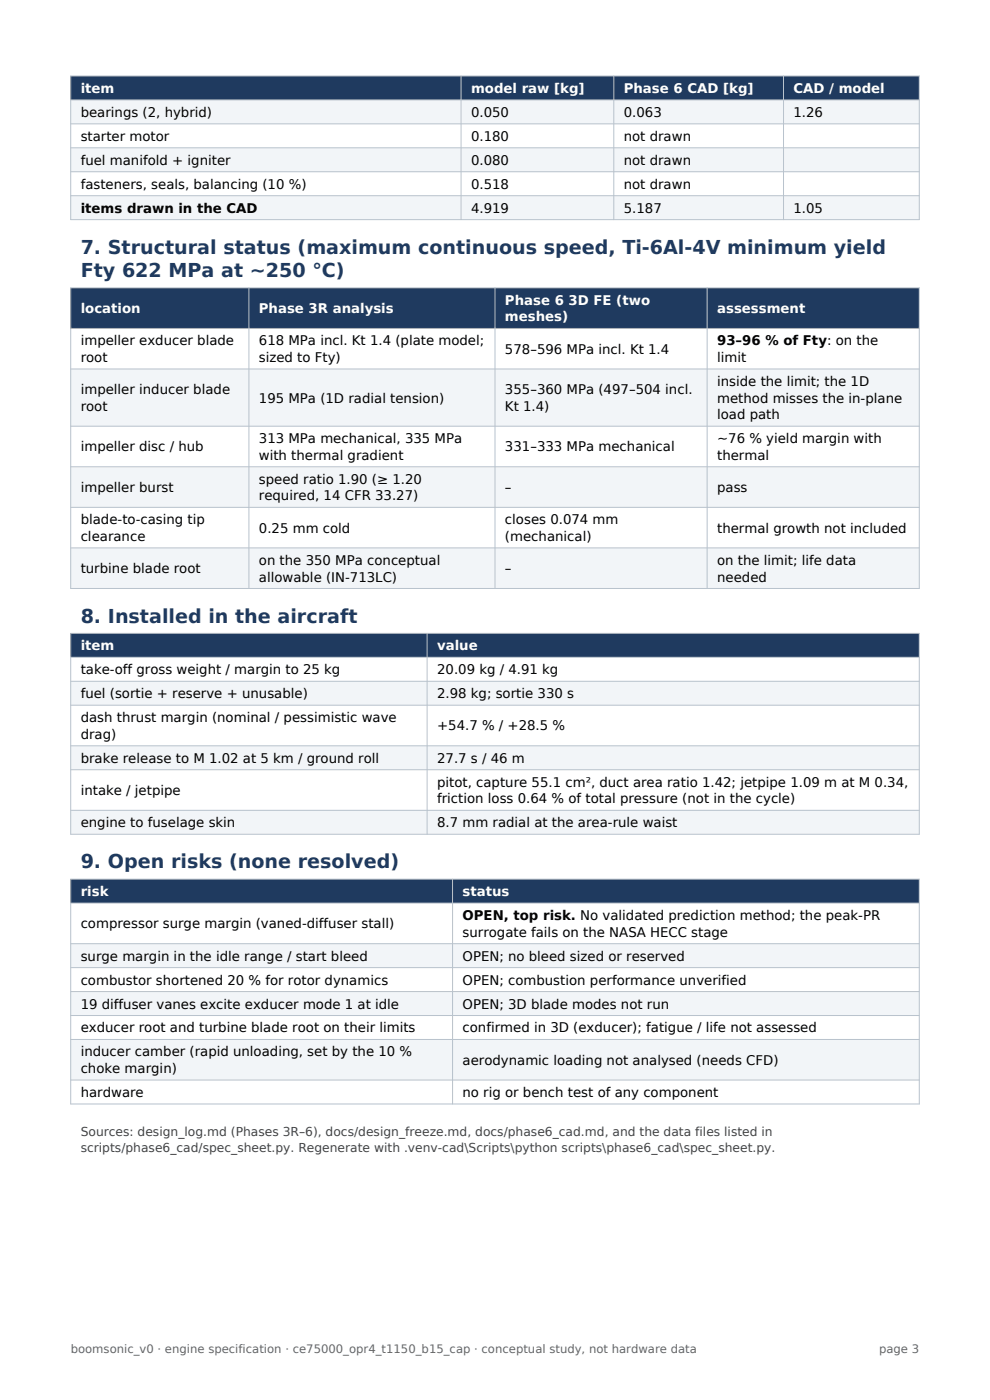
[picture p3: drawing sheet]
<svg xmlns="http://www.w3.org/2000/svg" width="210mm" height="297mm" viewBox="0 0 210 297" stroke-linecap="round" stroke-linejoin="round" font-family="sans-serif">
<defs><g id="words">
<g font-size="4.1" fill="#1f3a5f">
<text x="17.1" y="53.8">7. Structural status (maximum continuous speed, Ti-6Al-4V minimum yield</text>
<text x="17.1" y="58.8">Fty 622 MPa at ~250 °C)</text>
<text x="17.1" y="132.1">8. Installed in the aircraft</text>
<text x="17.1" y="184.2">9. Open risks (none resolved)</text>
</g>
<g font-size="2.8" fill="#fff">
<text x="17.1" y="19.7">item</text>
<text x="99.9" y="19.7">model raw [kg]</text>
<text x="132.3" y="19.7">Phase 6 CAD [kg]</text>
<text x="168.3" y="19.7">CAD / model</text>
<text x="107.1" y="64.7">Phase 6 3D FE (two</text>
<text x="17.1" y="66.4">location</text>
<text x="54.9" y="66.4">Phase 3R analysis</text>
<text x="107.1" y="68.2">meshes)</text>
<text x="152.1" y="66.4">assessment</text>
<text x="17.1" y="138">item</text>
<text x="92.7" y="138">value</text>
<text x="17.1" y="190.1">risk</text>
<text x="98.1" y="190.1">status</text>
</g>
<g font-size="2.8">
<text x="17.1" y="24.8">bearings (2, hybrid)</text>
<text x="17.1" y="29.9">starter motor</text>
<text x="99.9" y="24.8">0.050</text>
<text x="99.9" y="29.9">0.180</text>
<text x="132.3" y="24.8">0.063</text>
<text x="132.3" y="29.9">not drawn</text>
<text x="168.3" y="24.8">1.26</text>
<text x="17.1" y="35">fuel manifold + igniter</text>
<text x="99.9" y="35">0.080</text>
<text x="132.3" y="35">not drawn</text>
<text x="17.1" y="40">fasteners, seals, balancing (10 %)</text>
<text x="99.9" y="40">0.518</text>
<text x="132.3" y="40">not drawn</text>
<text x="17.1" y="45.1">items drawn in the CAD</text>
<text x="99.9" y="45.1">4.919</text>
<text x="132.3" y="45.1">5.187</text>
<text x="168.3" y="45.1">1.05</text>
<text x="17.1" y="73.3">impeller exducer blade</text>
<text x="17.1" y="76.8">root</text>
<text x="54.9" y="73.3">618 MPa incl. Kt 1.4 (plate model;</text>
<text x="54.9" y="76.8">sized to Fty)</text>
<text x="107.1" y="75">578–596 MPa incl. Kt 1.4</text>
<text x="152.1" y="73.3">93–96 % of Fty: on the</text>
<text x="152.1" y="76.8">limit</text>
<text x="17.1" y="83.6">impeller inducer blade</text>
<text x="107.1" y="83.6">355–360 MPa (497–504 incl.</text>
<text x="152.1" y="81.9">inside the limit; the 1D</text>
<text x="17.1" y="87.2">root</text>
<text x="54.9" y="85.4">195 MPa (1D radial tension)</text>
<text x="107.1" y="87.2">Kt 1.4)</text>
<text x="152.1" y="85.4">method misses the in-plane</text>
<text x="152.1" y="88.9">load path</text>
<text x="17.1" y="95.8">impeller disc / hub</text>
<text x="54.9" y="94">313 MPa mechanical, 335 MPa</text>
<text x="107.1" y="95.8">331–333 MPa mechanical</text>
<text x="152.1" y="94">~76 % yield margin with</text>
<text x="54.9" y="97.5">with thermal gradient</text>
<text x="152.1" y="97.5">thermal</text>
<text x="17.1" y="104.4">impeller burst</text>
<text x="54.9" y="102.6">speed ratio 1.90 (≥ 1.20</text>
<text x="54.9" y="106.1">required, 14 CFR 33.27)</text>
<text x="107.1" y="104.4">–</text>
<text x="152.1" y="104.4">pass</text>
<text x="17.1" y="111.2">blade-to-casing tip</text>
<text x="54.9" y="113">0.25 mm cold</text>
<text x="107.1" y="111.2">closes 0.074 mm</text>
<text x="152.1" y="113">thermal growth not included</text>
<text x="17.1" y="114.8">clearance</text>
<text x="54.9" y="119.8">on the 350 MPa conceptual</text>
<text x="107.1" y="114.8">(mechanical)</text>
<text x="152.1" y="119.8">on the limit; life data</text>
<text x="17.1" y="121.6">turbine blade root</text>
<text x="54.9" y="123.4">allowable (IN-713LC)</text>
<text x="107.1" y="121.6">–</text>
<text x="152.1" y="123.4">needed</text>
<text x="17.1" y="143">take-off gross weight / margin to 25 kg</text>
<text x="92.7" y="143">20.09 kg / 4.91 kg</text>
<text x="17.1" y="148.1">fuel (sortie + reserve + unusable)</text>
<text x="92.7" y="148.1">2.98 kg; sortie 330 s</text>
<text x="17.1" y="153.2">dash thrust margin (nominal / pessimistic wave</text>
<text x="92.7" y="155">+54.7 % / +28.5 %</text>
<text x="17.1" y="156.7">drag)</text>
<text x="17.1" y="161.8">brake release to M 1.02 at 5 km / ground roll</text>
<text x="92.7" y="161.8">27.7 s / 46 m</text>
<text x="92.7" y="166.9">pitot, capture 55.1 cm², duct area ratio 1.42; jetpipe 1.09 m at M 0.34,</text>
<text x="17.1" y="168.7">intake / jetpipe</text>
<text x="92.7" y="170.4">friction loss 0.64 % of total pressure (not in the cycle)</text>
<text x="17.1" y="175.5">engine to fuselage skin</text>
<text x="92.7" y="175.5">8.7 mm radial at the area-rule waist</text>
<text x="17.1" y="197">compressor surge margin (vaned-diffuser stall)</text>
<text x="98.1" y="195.2">OPEN, top risk. No validated prediction method; the peak-PR</text>
<text x="17.1" y="203.8">surge margin in the idle range / start bleed</text>
<text x="98.1" y="198.7">surrogate fails on the NASA HECC stage</text>
<text x="98.1" y="203.8">OPEN; no bleed sized or reserved</text>
<text x="17.1" y="208.9">combustor shortened 20 % for rotor dynamics</text>
<text x="98.1" y="208.9">OPEN; combustion performance unverified</text>
<text x="17.1" y="214">19 diffuser vanes excite exducer mode 1 at idle</text>
<text x="98.1" y="214">OPEN; 3D blade modes not run</text>
<text x="17.1" y="219">exducer root and turbine blade root on their limits</text>
<text x="98.1" y="219">confirmed in 3D (exducer); fatigue / life not assessed</text>
<text x="17.1" y="224.1">inducer camber (rapid unloading, set by the 10 %</text>
<text x="17.1" y="227.6">choke margin)</text>
<text x="98.1" y="225.9">aerodynamic loading not analysed (needs CFD)</text>
<text x="17.1" y="232.7">hardware</text>
<text x="98.1" y="232.7">no rig or bench test of any component</text>
</g>
<g font-size="2.6" fill="#444">
<text x="17.1" y="241">Sources: design_log.md (Phases 3R–6), docs/design_freeze.md, docs/phase6_cad.md, and the data files listed in</text>
<text x="17.1" y="244.4">scripts/phase6_cad/spec_sheet.py. Regenerate with .venv-cad\Scripts\python scripts\phase6_cad\spec_sheet.py.</text>
</g>
<g font-size="2.5" fill="#666">
<text x="15" y="287">boomsonic_v0 · engine specification · ce75000_opr4_t1150_b15_cap · conceptual study, not hardware data</text>
<text x="186.5" y="287">page 3</text>
</g>
</g></defs>
<path d="M15 16.1h180v5.1h-180z" fill-rule="evenodd" fill="#1f3a5f"/>
<g fill="#f2f5f8">
<path d="M15 21.2h180v5.1h-180z" fill-rule="evenodd"/>
<path d="M15 31.4h180v5h-180z" fill-rule="evenodd"/>
<path d="M15 41.5h180v5.1h-180z" fill-rule="evenodd"/>
</g>
<path d="M15 16.1h180v30.5h-180zM97.8 16.1v30.5M130.2 16.1v30.5M166.2 16.1v30.5M15 21.2h180M15 26.3h180M15 31.4h180M15 36.4h180M15 41.5h180" fill="none" stroke="#b8c2cc" stroke-width=".21"/>
<path d="M15 61.1h180v8.6h-180z" fill-rule="evenodd" fill="#1f3a5f"/>
<g fill="#f2f5f8">
<path d="M15 78.3h180v12.1h-180z" fill-rule="evenodd"/>
<path d="M15 99h180v8.6h-180z" fill-rule="evenodd"/>
<path d="M15 116.2h180v8.6h-180z" fill-rule="evenodd"/>
</g>
<path d="M15 61.1h180v63.7h-180zM15 69.7h180M15 78.3h180M52.8 61.1v63.7M105 61.1v63.7M150 61.1v63.7M15 90.4h180M15 99h180M15 107.6h180M15 116.2h180" fill="none" stroke="#b8c2cc" stroke-width=".21"/>
<path d="M15 134.4h180v5h-180z" fill-rule="evenodd" fill="#1f3a5f"/>
<g fill="#f2f5f8">
<path d="M15 144.5h180v5.1h-180z" fill-rule="evenodd"/>
<path d="M15 158.2h180v5.1h-180z" fill-rule="evenodd"/>
<path d="M15 171.9h180v5.1h-180z" fill-rule="evenodd"/>
</g>
<path d="M15 134.4h180v42.6h-180zM15 139.4h180M90.6 134.4v42.6M15 144.5h180M15 149.6h180M15 158.2h180M15 163.3h180M15 171.9h180" fill="none" stroke="#b8c2cc" stroke-width=".21"/>
<path d="M15 186.5h180v5.1h-180z" fill-rule="evenodd" fill="#1f3a5f"/>
<g fill="#f2f5f8">
<path d="M15 200.2h180v5.1h-180z" fill-rule="evenodd"/>
<path d="M15 210.4h180v5h-180z" fill-rule="evenodd"/>
<path d="M15 220.5h180v8.6h-180z" fill-rule="evenodd"/>
</g>
<path d="M15 186.5h180v47.7h-180zM15 191.6h180M96 186.5v47.7M15 200.2h180M15 205.3h180M15 210.4h180M15 215.4h180M15 220.5h180M15 229.1h180" fill="none" stroke="#b8c2cc" stroke-width=".21"/>
<use href="#words"/>
</svg>
